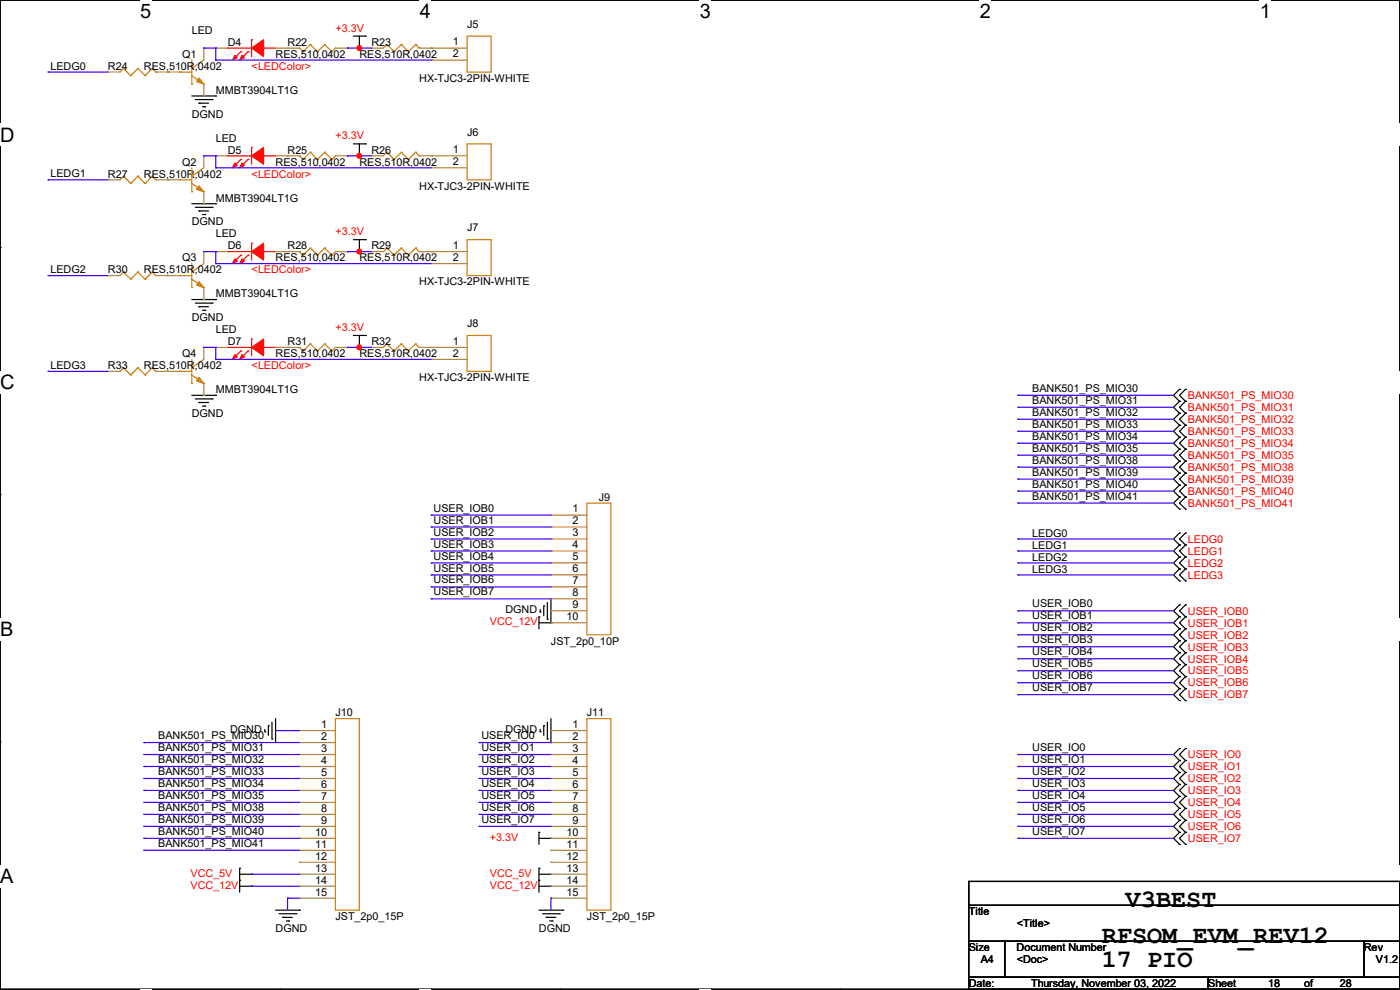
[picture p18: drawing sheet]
<svg xmlns="http://www.w3.org/2000/svg" width="297mm" height="210mm" viewBox="0 0 297 210" stroke-linecap="round" stroke-linejoin="round" font-family="sans-serif">
<defs><g id="words">
<g font-size="5.3">
<text x="238.8" y="192.5">V3BEST</text>
<text x="233.7" y="200.1">RFSOM_EVM_REV12</text>
<text x="233.7" y="205.2">17 PIO</text>
</g>
<g font-size="4.2">
<text x="29.7" y="3.9">5</text>
<text x="89.1" y="3.9">4</text>
<text x="148.5" y="3.9">3</text>
<text x="207.9" y="3.9">2</text>
<text x="267.3" y="3.9">1</text>
<text x="0" y="30.1">D</text>
<text x="0" y="82.5">C</text>
<text x="0" y="135">B</text>
<text x="0" y="187.4">A</text>
<text x="297" y="187.4">A</text>
</g>
<g font-size="2.3">
<text x="99.1" y="5.9">J5</text>
<text x="40.7" y="7.2">LED</text>
<text x="48.3" y="9.7">D4</text>
<text x="61" y="9.7">R22</text>
<text x="78.8" y="9.7">R23</text>
<text x="96.1" y="9.7">1</text>
<text x="10.7" y="14.8">LEDG0</text>
<text x="22.9" y="14.8">R24</text>
<text x="30.5" y="14.8">RES,510R,0402</text>
<text x="38.7" y="12.3">Q1</text>
<text x="58.5" y="12.3">RES,510,0402</text>
<text x="76.2" y="12.3">RES,510R,0402</text>
<text x="88.9" y="17.4">HX-TJC3-2PIN-WHITE</text>
<text x="96.1" y="12.2">2</text>
<text x="45.8" y="19.9">MMBT3904LT1G</text>
<text x="40.7" y="25">DGND</text>
<text x="99.1" y="28.8">J6</text>
<text x="38.7" y="35.1">Q2</text>
<text x="45.8" y="30.1">LED</text>
<text x="48.3" y="32.6">D5</text>
<text x="58.5" y="35.1">RES,510,0402</text>
<text x="61" y="32.6">R25</text>
<text x="76.2" y="35.1">RES,510R,0402</text>
<text x="78.8" y="32.6">R26</text>
<text x="96.1" y="32.5">1</text>
<text x="96.1" y="35.1">2</text>
<text x="10.7" y="37.6">LEDG1</text>
<text x="22.9" y="37.7">R27</text>
<text x="30.5" y="37.7">RES,510R,0402</text>
<text x="88.9" y="40.2">HX-TJC3-2PIN-WHITE</text>
<text x="40.7" y="47.8">DGND</text>
<text x="45.8" y="42.8">MMBT3904LT1G</text>
<text x="45.8" y="50.4">LED</text>
<text x="48.3" y="52.9">D6</text>
<text x="61" y="52.9">R28</text>
<text x="78.8" y="52.9">R29</text>
<text x="96.1" y="52.8">1</text>
<text x="99.1" y="49.1">J7</text>
<text x="10.7" y="58">LEDG2</text>
<text x="22.9" y="58">R30</text>
<text x="30.5" y="58">RES,510R,0402</text>
<text x="38.7" y="55.5">Q3</text>
<text x="58.5" y="55.5">RES,510,0402</text>
<text x="76.2" y="55.5">RES,510R,0402</text>
<text x="96.1" y="55.4">2</text>
<text x="45.8" y="63.1">MMBT3904LT1G</text>
<text x="88.9" y="60.5">HX-TJC3-2PIN-WHITE</text>
<text x="40.7" y="68.2">DGND</text>
<text x="45.8" y="70.7">LED</text>
<text x="99.1" y="69.4">J8</text>
<text x="38.7" y="75.8">Q4</text>
<text x="48.3" y="73.2">D7</text>
<text x="58.5" y="75.8">RES,510,0402</text>
<text x="61" y="73.2">R31</text>
<text x="76.2" y="75.8">RES,510R,0402</text>
<text x="78.8" y="73.2">R32</text>
<text x="96.1" y="73.2">1</text>
<text x="96.1" y="75.7">2</text>
<text x="10.7" y="78.3">LEDG3</text>
<text x="22.9" y="78.3">R33</text>
<text x="30.5" y="78.3">RES,510R,0402</text>
<text x="45.8" y="83.4">MMBT3904LT1G</text>
<text x="88.9" y="80.9">HX-TJC3-2PIN-WHITE</text>
<text x="219" y="83.1">BANK501_PS_MIO30</text>
<text x="40.7" y="88.5">DGND</text>
<text x="219" y="85.7">BANK501_PS_MIO31</text>
<text x="219" y="88.2">BANK501_PS_MIO32</text>
<text x="219" y="90.8">BANK501_PS_MIO33</text>
<text x="219" y="93.3">BANK501_PS_MIO34</text>
<text x="219" y="95.8">BANK501_PS_MIO35</text>
<text x="219" y="98.4">BANK501_PS_MIO38</text>
<text x="219" y="100.9">BANK501_PS_MIO39</text>
<text x="127" y="106.3">J9</text>
<text x="219" y="103.5">BANK501_PS_MIO40</text>
<text x="219" y="106">BANK501_PS_MIO41</text>
<text x="92" y="108.5">USER_IOB0</text>
<text x="92" y="111.1">USER_IOB1</text>
<text x="92" y="113.6">USER_IOB2</text>
<text x="121.5" y="108.7">1</text>
<text x="121.5" y="111.3">2</text>
<text x="121.5" y="113.8">3</text>
<text x="219" y="113.8">LEDG0</text>
<text x="92" y="116.2">USER_IOB3</text>
<text x="92" y="118.7">USER_IOB4</text>
<text x="121.5" y="116.3">4</text>
<text x="121.5" y="118.9">5</text>
<text x="219" y="116.4">LEDG1</text>
<text x="219" y="118.9">LEDG2</text>
<text x="92" y="121.2">USER_IOB5</text>
<text x="92" y="123.8">USER_IOB6</text>
<text x="121.5" y="121.4">6</text>
<text x="121.5" y="124">7</text>
<text x="219" y="121.5">LEDG3</text>
<text x="92" y="126.3">USER_IOB7</text>
<text x="107.2" y="130.1">DGND</text>
<text x="120.2" y="131.6">10</text>
<text x="121.5" y="126.5">8</text>
<text x="121.5" y="129">9</text>
<text x="219" y="128.9">USER_IOB0</text>
<text x="219" y="131.4">USER_IOB1</text>
<text x="116.9" y="136.7">JST_2p0_10P</text>
<text x="219" y="133.9">USER_IOB2</text>
<text x="219" y="136.5">USER_IOB3</text>
<text x="219" y="139">USER_IOB4</text>
<text x="219" y="141.6">USER_IOB5</text>
<text x="219" y="144.1">USER_IOB6</text>
<text x="219" y="146.6">USER_IOB7</text>
<text x="48.8" y="155.5">DGND</text>
<text x="68.1" y="154.4">1</text>
<text x="71.2" y="152">J10</text>
<text x="107.2" y="155.5">DGND</text>
<text x="121.5" y="154.4">1</text>
<text x="124.5" y="152">J11</text>
<text x="33.6" y="156.8">BANK501_PS_MIO30</text>
<text x="33.6" y="159.3">BANK501_PS_MIO31</text>
<text x="33.6" y="161.9">BANK501_PS_MIO32</text>
<text x="68.1" y="157">2</text>
<text x="68.1" y="159.5">3</text>
<text x="102.2" y="156.8">USER_IO0</text>
<text x="102.2" y="159.3">USER_IO1</text>
<text x="102.2" y="161.9">USER_IO2</text>
<text x="121.5" y="157">2</text>
<text x="121.5" y="159.5">3</text>
<text x="219" y="159.3">USER_IO0</text>
<text x="219" y="161.9">USER_IO1</text>
<text x="33.6" y="164.4">BANK501_PS_MIO33</text>
<text x="33.6" y="167">BANK501_PS_MIO34</text>
<text x="68.1" y="162.1">4</text>
<text x="68.1" y="164.6">5</text>
<text x="68.1" y="167.1">6</text>
<text x="102.2" y="164.4">USER_IO3</text>
<text x="102.2" y="167">USER_IO4</text>
<text x="121.5" y="162.1">4</text>
<text x="121.5" y="164.6">5</text>
<text x="121.5" y="167.1">6</text>
<text x="219" y="164.4">USER_IO2</text>
<text x="219" y="167">USER_IO3</text>
<text x="33.6" y="169.5">BANK501_PS_MIO35</text>
<text x="33.6" y="172">BANK501_PS_MIO38</text>
<text x="68.1" y="169.7">7</text>
<text x="68.1" y="172.2">8</text>
<text x="102.2" y="169.5">USER_IO5</text>
<text x="102.2" y="172">USER_IO6</text>
<text x="121.5" y="169.7">7</text>
<text x="121.5" y="172.2">8</text>
<text x="219" y="169.5">USER_IO4</text>
<text x="219" y="172">USER_IO5</text>
<text x="33.6" y="174.6">BANK501_PS_MIO39</text>
<text x="33.6" y="177.1">BANK501_PS_MIO40</text>
<text x="33.6" y="179.7">BANK501_PS_MIO41</text>
<text x="66.8" y="177.3">10</text>
<text x="66.8" y="179.8">11</text>
<text x="68.1" y="174.8">9</text>
<text x="102.2" y="174.6">USER_IO7</text>
<text x="120.2" y="177.3">10</text>
<text x="120.2" y="179.8">11</text>
<text x="121.5" y="174.8">9</text>
<text x="219" y="174.6">USER_IO6</text>
<text x="219" y="177.1">USER_IO7</text>
<text x="66.8" y="182.4">12</text>
<text x="66.8" y="184.9">13</text>
<text x="120.2" y="182.4">12</text>
<text x="120.2" y="184.9">13</text>
<text x="66.8" y="187.5">14</text>
<text x="66.8" y="190">15</text>
<text x="120.2" y="187.5">14</text>
<text x="120.2" y="190">15</text>
<text x="58.5" y="197.7">DGND</text>
<text x="71.2" y="195.2">JST_2p0_15P</text>
<text x="114.3" y="197.7">DGND</text>
<text x="124.5" y="195.2">JST_2p0_15P</text>
<text x="205.5" y="194.1">Title</text>
<text x="215.7" y="196.7">&lt;Title&gt;</text>
<text x="205.5" y="201.8">Size</text>
<text x="215.7" y="201.8">Document Number</text>
<text x="289.4" y="201.8">Rev</text>
<text x="205.5" y="209.4">Date:</text>
<text x="208.1" y="204.3">A4</text>
<text x="215.7" y="204.3">&lt;Doc&gt;</text>
<text x="218.7" y="209.4">Thursday, November 03, 2022</text>
<text x="256.3" y="209.4">Sheet</text>
<text x="269" y="209.4">18</text>
<text x="276.7" y="209.4">of</text>
<text x="284.3" y="209.4">28</text>
<text x="291.9" y="204.3">V1.2</text>
</g>
<g font-size="2.3" fill="#f00">
<text x="71.2" y="6.7">+3.3V</text>
<text x="53.4" y="14.8">&lt;LEDColor&gt;</text>
<text x="71.2" y="29.5">+3.3V</text>
<text x="53.4" y="37.7">&lt;LEDColor&gt;</text>
<text x="71.2" y="49.9">+3.3V</text>
<text x="53.4" y="58">&lt;LEDColor&gt;</text>
<text x="71.2" y="70.2">+3.3V</text>
<text x="53.4" y="78.3">&lt;LEDColor&gt;</text>
<text x="252" y="84.7">BANK501_PS_MIO30</text>
<text x="252" y="87.2">BANK501_PS_MIO31</text>
<text x="252" y="89.7">BANK501_PS_MIO32</text>
<text x="252" y="92.3">BANK501_PS_MIO33</text>
<text x="252" y="94.8">BANK501_PS_MIO34</text>
<text x="252" y="97.4">BANK501_PS_MIO35</text>
<text x="252" y="99.9">BANK501_PS_MIO38</text>
<text x="252" y="102.4">BANK501_PS_MIO39</text>
<text x="252" y="105">BANK501_PS_MIO40</text>
<text x="252" y="107.5">BANK501_PS_MIO41</text>
<text x="252" y="115.1">LEDG0</text>
<text x="252" y="117.7">LEDG1</text>
<text x="252" y="120.2">LEDG2</text>
<text x="252" y="122.8">LEDG3</text>
<text x="252" y="130.4">USER_IOB0</text>
<text x="103.9" y="132.7">VCC_12V</text>
<text x="252" y="132.9">USER_IOB1</text>
<text x="252" y="135.5">USER_IOB2</text>
<text x="252" y="138">USER_IOB3</text>
<text x="252" y="140.5">USER_IOB4</text>
<text x="252" y="143.1">USER_IOB5</text>
<text x="252" y="145.6">USER_IOB6</text>
<text x="252" y="148.2">USER_IOB7</text>
<text x="252" y="160.9">USER_IO0</text>
<text x="252" y="163.4">USER_IO1</text>
<text x="252" y="165.9">USER_IO2</text>
<text x="252" y="168.5">USER_IO3</text>
<text x="252" y="171">USER_IO4</text>
<text x="252" y="173.6">USER_IO5</text>
<text x="103.9" y="178.4">+3.3V</text>
<text x="252" y="176.1">USER_IO6</text>
<text x="252" y="178.6">USER_IO7</text>
<text x="40.4" y="186">VCC_5V</text>
<text x="40.4" y="188.6">VCC_12V</text>
<text x="103.9" y="186">VCC_5V</text>
<text x="103.9" y="188.6">VCC_12V</text>
</g>
</g></defs>
<path d="M0 0h297v209.8h-297z" fill="none" stroke="#000" stroke-width=".25"/>
<g fill="#fff">
<path d="M29.7 0h2.4v4.8h-2.4z"/>
<path d="M29.7 209.8h2.4v.2h-2.4z"/>
</g>
<path d="M59.4 0h.1M59.4 209.8h.1" fill="none" stroke="#000" stroke-width=".25"/>
<g fill="#fff">
<path d="M89.1 0h2.3v4.8h-2.3z"/>
<path d="M89.1 209.8h2.3v.2h-2.3z"/>
</g>
<path d="M118.8 0h.1M118.8 209.8h.1" fill="none" stroke="#000" stroke-width=".25"/>
<g fill="#fff">
<path d="M148.5 0h2.3v4.8h-2.3z"/>
<path d="M148.5 209.8h2.3v.2h-2.3z"/>
</g>
<path d="M178.2 0h.1M178.2 209.8h.1" fill="none" stroke="#000" stroke-width=".25"/>
<g fill="#fff">
<path d="M207.9 0h2.3v4.8h-2.3z"/>
<path d="M207.9 209.8h2.3v.2h-2.3z"/>
</g>
<path d="M237.6 0h.1M237.6 209.8h.1" fill="none" stroke="#000" stroke-width=".25"/>
<g fill="#fff">
<path d="M267.3 0h2.3v4.8h-2.3z"/>
<path d="M267.3 209.8h2.3v.2h-2.3z"/>
<path d="M0 26.2h3.1v4.8h-3.1z"/>
<path d="M297 26.2v4.8z"/>
<path d="M0 78.7h3.1v4.7h-3.1z"/>
<path d="M297 78.7v4.7z"/>
</g>
<path d="M0 52.5h.1M297 52.5h.1" fill="none" stroke="#000" stroke-width=".25"/>
<g fill="#fff">
<path d="M0 131.1h2.9v4.8h-2.9z"/>
<path d="M297 131.1v4.8z"/>
</g>
<path d="M0 104.9h.1M297 104.9h.1" fill="none" stroke="#000" stroke-width=".25"/>
<g fill="#fff">
<path d="M0 183.6h2.9v4.7h-2.9z"/>
<path d="M296.9 183.6h.1v4.7h-.1z"/>
</g>
<g fill="none" stroke="#000" stroke-width=".25">
<path d="M75 7.7h2.5M76.2 10.2h.1M76.2 7.7v2.5M77.5 7.7h.1M40.7 20.4h5.1M41.4 21.1h3.6M42.2 21.9h.1M42.2 21.9h2M43 22.6h.5M43.5 22.6h.1M45 21.1h.1M45.8 20.4h.1"/>
<path d="M75 30.5h2.5M76.2 33.1h.1M76.2 30.5v2.6M77.5 30.5h.1M40.7 43.2h5.1M41.4 44h3.6M42.2 44.7h.1M42.2 44.7h2M43 45.5h.5M43.5 45.5h.1M45 44h.1M45.8 43.2h.1"/>
<path d="M75 50.8h2.5M76.2 53.4h.1M76.2 50.8v2.6M77.5 50.8h.1M40.7 63.5h5.1M41.4 64.3h3.6M42.2 65.1h.1M42.2 65.1h2M43 65.8h.5M43.5 65.8h.1M45 64.3h.1M45.8 63.5h.1"/>
<path d="M75 71.2h2.5M76.2 73.7h.1M76.2 71.2v2.5M77.5 71.2h.1M40.7 83.9h5.1M41.4 84.6h3.6M42.2 85.4h.1M42.2 85.4h2M43 86.1h.5M43.5 86.1h.1M45 84.6h.1M45.8 83.9h.1"/>
<path d="M250.2 82.6h.1M250.2 85.1h.1M250.2 87.7h.1M250.2 90.2h.1M250.2 92.8h.1M250.2 95.3h.1M250.2 97.8h.1M250.2 82.6l-1.2 1.3 1.2 1.2M250.2 85.1l-1.2 1.3 1.2 1.3M250.2 87.7l-1.2 1.2 1.2 1.3M250.2 90.2l-1.2 1.3 1.2 1.3M250.2 92.8l-1.2 1.2 1.2 1.3"/>
<path d="M250.2 95.3l-1.2 1.3 1.2 1.2M250.2 97.8l-1.2 1.3 1.2 1.3M251.5 85.1h.1M251.5 82.6h.1M251.5 87.7h.1M251.5 90.2h.1M251.5 92.8h.1M251.5 95.3h.1M251.5 97.8h.1M251.5 82.6l-1.3 1.3 1.3 1.2M251.5 85.1l-1.3 1.3 1.3 1.3M251.5 87.7l-1.3 1.2 1.3 1.3"/>
<path d="M251.5 90.2l-1.3 1.3 1.3 1.3M251.5 92.8l-1.3 1.2 1.3 1.3M251.5 95.3l-1.3 1.3 1.3 1.2M251.5 97.8l-1.3 1.3 1.3 1.3M250.2 100.4h.1M250.2 102.9h.1M250.2 105.5h.1M250.2 113.1h.1M250.2 115.6h.1M250.2 118.2h.1M250.2 108h.1M250.2 100.4l-1.2 1.2 1.2 1.3"/>
<path d="M250.2 102.9l-1.2 1.3 1.2 1.3M250.2 113.1l-1.2 1.2 1.2 1.3M250.2 115.6l-1.2 1.3 1.2 1.3M250.2 118.2l-1.2 1.2 1.2 1.3M250.2 105.5l-1.2 1.2 1.2 1.3M251.5 100.4h.1M251.5 102.9h.1M251.5 105.5h.1M251.5 115.6h.1M251.5 113.1h.1M251.5 118.2h.1M251.5 108h.1"/>
<path d="M251.5 100.4l-1.3 1.2 1.3 1.3M251.5 102.9l-1.3 1.3 1.3 1.3M251.5 113.1l-1.3 1.2 1.3 1.3M251.5 115.6l-1.3 1.3 1.3 1.3M251.5 118.2l-1.3 1.2 1.3 1.3M251.5 105.5l-1.3 1.2 1.3 1.3M114.3 130.9h.1M114.3 132.1h2.6M114.3 130.9v2.5M114.6 129.8h.1M114.6 129.3v.5M115.4 128.6h.1"/>
<path d="M115.4 128.6v2M116.1 131.4h.1M116.1 127.8v3.6M116.9 132.1h.1M116.9 127v5.1M250.2 120.7h.1M250.2 123.2h.1M250.2 128.3h.1M250.2 130.9h.1M250.2 133.4h.1M250.2 135.9h.1M250.2 138.5h.1"/>
<path d="M250.2 120.7l-1.2 1.3 1.2 1.2M250.2 128.3l-1.2 1.3 1.2 1.3M250.2 130.9l-1.2 1.2 1.2 1.3M250.2 133.4l-1.2 1.3 1.2 1.2M250.2 135.9l-1.2 1.3 1.2 1.3M250.2 138.5l-1.2 1.2 1.2 1.3M251.5 120.7h.1M251.5 123.2h.1M251.5 130.9h.1M251.5 128.3h.1M251.5 133.4h.1M251.5 135.9h.1"/>
<path d="M251.5 138.5h.1M251.5 120.7l-1.3 1.3 1.3 1.2M251.5 128.3l-1.3 1.3 1.3 1.3M251.5 130.9l-1.3 1.2 1.3 1.3M251.5 133.4l-1.3 1.3 1.3 1.2M251.5 135.9l-1.3 1.3 1.3 1.3M251.5 138.5l-1.3 1.2 1.3 1.3M0 157.4h.1M56.2 155.2h.1M56.2 154.7v.5M56.9 154h.1M56.9 154v2"/>
<path d="M57.7 156.8h.1M57.7 153.2v3.6M58.5 157.5h.1M58.5 152.4v5.1M114.6 155.2h.1M114.6 154.7v.5M115.4 154h.1M115.4 154v2M116.1 156.8h.1M116.1 153.2v3.6M116.9 157.5h.1M116.9 152.4v5.1"/>
<path d="M250.2 141h.1M250.2 143.6h.1M250.2 146.1h.1M250.2 148.6h.1M250.2 158.8h.1M250.2 141l-1.2 1.3 1.2 1.3M250.2 143.6l-1.2 1.2 1.2 1.3M250.2 146.1l-1.2 1.3 1.2 1.2M250.2 158.8l-1.2 1.3 1.2 1.2M251.5 141h.1M251.5 143.6h.1M251.5 146.1h.1"/>
<path d="M251.5 148.6h.1M251.5 158.8h.1M251.5 141l-1.3 1.3 1.3 1.3M251.5 143.6l-1.3 1.2 1.3 1.3M251.5 146.1l-1.3 1.3 1.3 1.2M251.5 158.8l-1.3 1.3 1.3 1.2M297 157.4h.1M114.3 176.6h.1M114.3 176.6v2.5M114.3 177.8h2.6M116.9 177.8h.1M250.2 161.3h.1"/>
<path d="M250.2 163.9h.1M250.2 166.4h.1M250.2 169h.1M250.2 171.5h.1M250.2 174h.1M250.2 176.6h.1M250.2 179.1h.1M250.2 161.3l-1.2 1.3 1.2 1.3M250.2 163.9l-1.2 1.2 1.2 1.3M250.2 166.4l-1.2 1.3 1.2 1.3M250.2 169l-1.2 1.2 1.2 1.3M250.2 171.5l-1.2 1.3 1.2 1.2"/>
<path d="M250.2 174l-1.2 1.3 1.2 1.3M250.2 176.6l-1.2 1.2 1.2 1.3M251.5 161.3h.1M251.5 163.9h.1M251.5 166.4h.1M251.5 169h.1M251.5 171.5h.1M251.5 174h.1M251.5 176.6h.1M251.5 179.1h.1M251.5 161.3l-1.3 1.3 1.3 1.3M251.5 163.9l-1.3 1.2 1.3 1.3"/>
<path d="M251.5 166.4l-1.3 1.3 1.3 1.3M251.5 169l-1.3 1.2 1.3 1.3M251.5 171.5l-1.3 1.3 1.3 1.2M251.5 174l-1.3 1.3 1.3 1.3M251.5 176.6l-1.3 1.2 1.3 1.3M50.8 184.2h.1M50.8 186.7h.1M50.8 185.5h2.6M50.8 188h2.6M50.8 184.2v5.1M53.4 185.5h.1M53.4 188h.1"/>
<path d="M58.5 193.1h5M59.2 193.8h3.6M60 194.6h.1M60 194.6h2M60.7 195.4h.6M61.3 195.4h.1M62.8 193.8h.1M63.5 193.1h.1M114.3 184.2h.1M114.3 186.7h.1M114.3 184.2v5.1M114.3 185.5h2.6"/>
<path d="M114.3 188h2.6M114.3 193.1h5.1M115.1 193.8h3.6M115.9 194.6h.1M115.9 194.6h2M116.6 195.4h.5M116.9 185.5h.1M116.9 188h.1M117.1 195.4h.1M118.7 193.8h.1M119.4 193.1h.1M205.5 187h91.5v5.1h-91.5z"/>
<path d="M205.5 192.1h91.5v7.6h-91.5zM205.5 199.7h7.6v7.6h-7.6zM213.1 199.7h76.2v7.6h-76.2zM289.3 199.7h7.7v7.6h-7.7zM205.5 207.3h50.8v2.5h-50.8zM256.3 207.3h40.7v2.5h-40.7z"/>
</g>
<g fill="none" stroke="#cc8006" stroke-width=".25">
<path d="M26.2 14.5h.1M26.2 14.5l-.8 .8M26.2 14.5l1.5 1.5M27.7 16h.1M29.3 14.5h.1M29.3 14.5l-1.6 1.5M29.3 14.5l1.5 1.5M30.8 16h.1M32.3 14.5h.1M32.3 14.5l-1.5 1.5M32.3 14.5l.8 .8M33.1 15.3h.1"/>
<path d="M38.1 15.3h.1M38.1 15.3h2.6M40.7 14.5h.1M40.7 17.8h.1M40.7 12.7v5.1M40.7 16l2.5 1.8M43.2 17.8h.1M43.2 12.7l-2.5 1.8M63.5 10.2h.1M63.5 10.2l.8 .8M64.3 11h.1M65.8 9.4h.1"/>
<path d="M65.8 9.4l1.6 1.6M65.8 9.4l-1.5 1.6M67.4 11h.1M68.9 9.4h.1M68.9 9.4l1.5 1.6M68.9 9.4l-1.5 1.6M70.4 11h.1M71.2 10.2l-.8 .8M82.1 9.4h.1M82.1 9.4l-.8 .8M82.1 9.4l1.5 1.6M83.6 11h.1"/>
<path d="M85.1 9.4h.1M85.1 9.4l-1.5 1.6M85.1 9.4l1.6 1.6M86.7 11h.1M88.2 9.4h.1M88.2 9.4l-1.5 1.6M88.2 9.4l.7 .8M88.9 10.2h.1M99.1 7.7h5.1v7.6h-5.1zM26.2 37.4h.1M26.2 37.4l-.8 .7M26.2 37.4l1.5 1.5"/>
<path d="M27.7 38.9h.1M29.3 37.4h.1M29.3 37.4l-1.6 1.5M29.3 37.4l1.5 1.5M30.8 38.9h.1M32.3 37.4h.1M32.3 37.4l-1.5 1.5M32.3 37.4l.8 .7M33.1 38.1h.1M38.1 38.1h.1M38.1 38.1h2.6M40.7 37.4h.1"/>
<path d="M40.7 35.6v5.1M40.7 38.9l2.5 1.8M43.2 35.6l-2.5 1.8M63.5 33.1h.1M63.5 33.1l.8 .7M64.3 33.8h.1M65.8 32.3h.1M65.8 32.3l1.6 1.5M65.8 32.3l-1.5 1.5M67.4 33.8h.1M68.9 32.3h.1M68.9 32.3l1.5 1.5"/>
<path d="M68.9 32.3l-1.5 1.5M70.4 33.8h.1M71.2 33.1l-.8 .7M82.1 32.3h.1M82.1 32.3l-.8 .8M82.1 32.3l1.5 1.5M83.6 33.8h.1M85.1 32.3h.1M85.1 32.3l-1.5 1.5M85.1 32.3l1.6 1.5M86.7 33.8h.1M88.2 32.3h.1"/>
<path d="M88.2 32.3l-1.5 1.5M88.2 32.3l.7 .8M88.9 33.1h.1M99.1 30.5h5.1v7.6h-5.1zM26.2 57.7h.1M26.2 57.7l-.8 .8M26.2 57.7l1.5 1.5M27.7 59.2h.1M29.3 57.7h.1M29.3 57.7l-1.6 1.5M29.3 57.7l1.5 1.5M30.8 59.2h.1"/>
<path d="M32.3 57.7h.1M32.3 57.7l-1.5 1.5M32.3 57.7l.8 .8M33.1 58.5h.1M38.1 58.5h.1M38.1 58.5h2.6M40.7 57.7h.1M40.7 40.7h.1M40.7 59.2l2.5 1.8M40.7 55.9v5.1M43.2 40.7h.1M43.2 55.9l-2.5 1.8"/>
<path d="M63.5 53.4h.1M63.5 53.4l.8 .7M64.3 54.1h.1M65.8 52.6h.1M65.8 52.6l1.6 1.5M65.8 52.6l-1.5 1.5M67.4 54.1h.1M68.9 52.6h.1M68.9 52.6l1.5 1.5M68.9 52.6l-1.5 1.5M70.4 54.1h.1M71.2 53.4l-.8 .7"/>
<path d="M82.1 52.6h.1M82.1 52.6l-.8 .8M82.1 52.6l1.5 1.5M83.6 54.1h.1M85.1 52.6h.1M85.1 52.6l-1.5 1.5M85.1 52.6l1.6 1.5M86.7 54.1h.1M88.2 52.6h.1M88.2 52.6l-1.5 1.5M88.2 52.6l.7 .8M88.9 53.4h.1"/>
<path d="M99.1 50.8h5.1v7.7h-5.1zM26.2 78h.1M26.2 78l-.8 .8M26.2 78l1.5 1.5M27.7 79.5h.1M29.3 78h.1M29.3 78l-1.6 1.5M29.3 78l1.5 1.5M30.8 79.5h.1M32.3 78h.1M32.3 78l-1.5 1.5M32.3 78l.8 .8"/>
<path d="M33.1 78.8h.1M38.1 78.8h.1M38.1 78.8h2.6M40.7 61h.1M40.7 78h.1M40.7 76.2v5.1M40.7 79.5l2.5 1.8M43.2 61h.1M43.2 76.2l-2.5 1.8M63.5 73.7h.1M63.5 73.7l.8 .8M64.3 74.5h.1"/>
<path d="M65.8 72.9h.1M65.8 72.9l1.6 1.6M65.8 72.9l-1.5 1.6M67.4 74.5h.1M68.9 72.9h.1M68.9 72.9l1.5 1.6M68.9 72.9l-1.5 1.6M70.4 74.5h.1M71.2 73.7l-.8 .8M82.1 72.9h.1M82.1 72.9l-.8 .8M82.1 72.9l1.5 1.6"/>
<path d="M83.6 74.5h.1M85.1 72.9h.1M85.1 72.9l-1.5 1.6M85.1 72.9l1.6 1.6M86.7 74.5h.1M88.2 72.9h.1M88.2 72.9l-1.5 1.6M88.2 72.9l.7 .8M88.9 73.7h.1M99.1 71.2h5.1v7.6h-5.1zM40.7 81.3h.1M43.2 81.3h.1"/>
<path d="M124.5 106.7h5.1v28h-5.1zM71.2 152.4h5v40.7h-5zM124.5 152.4h5.1v40.7h-5.1z"/>
</g>
<g fill="none" stroke="#a84" stroke-width=".25">
<path d="M22.9 15.3h.1M22.9 15.3h2.5M33.1 15.3h5M35.6 15.3h.1M43.2 10.2h.1M43.2 10.2v2.5M43.2 17.8v2.6M45.8 10.2h.1M45.8 10.2h2.5M58.5 10.2h5M61 10.2h.1M71.2 10.2h2.5"/>
<path d="M73.7 10.2h.1M78.8 10.2h.1M78.8 10.2h2.5M88.9 10.2h10.2M91.5 10.2h.1M91.5 12.7h.1M91.5 12.7h7.6M22.9 38.1h.1M22.9 38.1h2.5M33.1 38.1h5M35.6 38.1h.1M43.2 20.4h.1"/>
<path d="M43.2 33.1h.1M43.2 33.1v2.5M45.8 33.1h.1M45.8 33.1h2.5M58.5 33.1h5M61 33.1h.1M71.2 33.1h2.5M73.7 33.1h.1M78.8 33.1h.1M78.8 33.1h2.5M88.9 33.1h10.2M91.5 33.1h.1"/>
<path d="M91.5 35.6h.1M91.5 35.6h7.6M22.9 58.5h.1M22.9 58.5h2.5M33.1 58.5h5M35.6 58.5h.1M43.2 53.4h.1M43.2 43.2h.1M43.2 40.7v2.5M43.2 53.4v2.5M45.8 53.4h.1M45.8 53.4h2.5"/>
<path d="M58.5 53.4h5M61 53.4h.1M71.2 53.4h2.5M73.7 53.4h.1M78.8 53.4h.1M78.8 53.4h2.5M88.9 53.4h10.2M91.5 53.4h.1M91.5 55.9h.1M91.5 55.9h7.6M22.9 78.8h.1M22.9 78.8h2.5"/>
<path d="M33.1 78.8h5M35.6 78.8h.1M43.2 63.5h.1M43.2 73.7h.1M43.2 61v2.5M43.2 73.7v2.5M45.8 73.7h.1M45.8 73.7h2.5M58.5 73.7h5M61 73.7h.1M71.2 73.7h2.5M73.7 73.7h.1"/>
<path d="M78.8 73.7h.1M78.8 73.7h2.5M88.9 73.7h10.2M91.5 73.7h.1M91.5 76.2h.1M91.5 76.2h7.6M43.2 83.9h.1M43.2 81.3v2.6M116.9 109.3h.1M116.9 111.8h.1M116.9 114.3h.1M116.9 116.9h.1"/>
<path d="M116.9 119.4h.1M116.9 109.3h7.6M116.9 111.8h7.6M116.9 114.3h7.6M116.9 116.9h7.6M116.9 119.4h7.6M116.9 122h.1M116.9 124.5h.1M116.9 127h.1M116.9 129.6h.1M116.9 132.1h.1M116.9 122h7.6"/>
<path d="M116.9 124.5h7.6M116.9 127h7.6M116.9 129.6h7.6M116.9 132.1h7.6M63.5 155h.1M63.5 157.5h.1M63.5 155h7.7M63.5 157.5h7.7M116.9 155h.1M116.9 157.5h.1M116.9 155h7.6M116.9 157.5h7.6"/>
<path d="M63.5 160.1h.1M63.5 162.6h.1M63.5 165.1h.1M63.5 167.7h.1M63.5 170.2h.1M63.5 172.8h.1M63.5 175.3h.1M63.5 177.8h.1M63.5 160.1h7.7M63.5 162.6h7.7M63.5 165.1h7.7M63.5 167.7h7.7"/>
<path d="M63.5 170.2h7.7M63.5 172.8h7.7M63.5 175.3h7.7M63.5 177.8h7.7M116.9 160.1h.1M116.9 162.6h.1M116.9 165.1h.1M116.9 167.7h.1M116.9 170.2h.1M116.9 172.8h.1M116.9 175.3h.1M116.9 177.8h.1"/>
<path d="M116.9 160.1h7.6M116.9 162.6h7.6M116.9 165.1h7.6M116.9 167.7h7.6M116.9 170.2h7.6M116.9 172.8h7.6M116.9 175.3h7.6M116.9 177.8h7.6M63.5 180.4h.1M63.5 182.9h.1M63.5 185.5h.1M63.5 188h.1"/>
<path d="M63.5 190.5h.1M63.5 180.4h7.7M63.5 182.9h7.7M63.5 185.5h7.7M63.5 188h7.7M63.5 190.5h7.7M116.9 180.4h.1M116.9 182.9h.1M116.9 185.5h.1M116.9 188h.1M116.9 190.5h.1M116.9 180.4h7.6"/>
<path d="M116.9 182.9h7.6M116.9 185.5h7.6M116.9 188h7.6M116.9 190.5h7.6"/>
</g>
<g fill="#cc8006" stroke="#cc8006" stroke-width=".25">
<path d="M42.2 59.7l1 1.3-1.5-.5z"/>
<path d="M42.2 80.1l1 1.2-1.5-.5z"/>
<path d="M42.2 16.6l1 1.2-1.5-.5z"/>
<path d="M42.2 39.4l1 1.3-1.5-.5z"/>
</g>
<g fill="none" stroke="#f00" stroke-width=".25">
<path d="M48.3 10.2h.1M48.3 10.2h5.1M51.1 11h.1M51.1 11l-1.5 1.5M52.6 11h.1M52.6 11l-1.5 1.5M53.4 8.4h.1M53.4 8.4v3.6M55.9 10.2h.1M55.9 10.2h2.6M48.3 33.1h.1M48.3 33.1h5.1"/>
<path d="M51.1 33.8h.1M51.1 33.8l-1.5 1.5M52.6 33.8h.1M52.6 33.8l-1.5 1.5M53.4 31.3h.1M53.4 31.3v3.5M55.9 33.1h.1M55.9 33.1h2.6M48.3 53.4h.1M48.3 53.4h5.1M51.1 54.1h.1M51.1 54.1l-1.5 1.6"/>
<path d="M52.6 54.1h.1M52.6 54.1l-1.5 1.6M53.4 51.6h.1M53.4 51.6v3.6M55.9 53.4h.1M55.9 53.4h2.6M48.3 73.7h.1M48.3 73.7h5.1M51.1 74.5h.1M51.1 74.5l-1.5 1.5M52.6 74.5h.1M52.6 74.5l-1.5 1.5"/>
<path d="M53.4 71.9h.1M53.4 71.9v3.6M55.9 73.7h.1M55.9 73.7h2.6"/>
</g>
<g fill="#f00" stroke="#f00" stroke-width=".25">
<path d="M53.4 33.1l2.5-1.8v3.5z" fill-rule="evenodd"/>
<path d="M49.8 34.6l.5 .5-1 .5z" fill-rule="evenodd"/>
<path d="M51.4 34.6l.5 .5-1.1 .5z" fill-rule="evenodd"/>
<path d="M53.4 53.4l2.5-1.8v3.6z" fill-rule="evenodd"/>
<path d="M49.8 54.9l.5 .5-1 .5z" fill-rule="evenodd"/>
<path d="M51.4 54.9l.5 .5-1.1 .5z" fill-rule="evenodd"/>
<path d="M53.4 73.7l2.5-1.8v3.6z" fill-rule="evenodd"/>
<path d="M49.8 75.2l.5 .5-1 .5z" fill-rule="evenodd"/>
<path d="M51.4 75.2l.5 .5-1.1 .5z" fill-rule="evenodd"/>
<path d="M53.4 10.2l2.5-1.8v3.6z" fill-rule="evenodd"/>
<path d="M49.8 11.7l.5 .5-1 .5z" fill-rule="evenodd"/>
<path d="M51.4 11.7l.5 .5-1.1 .5z" fill-rule="evenodd"/>
<circle cx="76.2" cy="10.2" r=".49"/>
<circle cx="76.2" cy="33" r=".49"/>
<circle cx="76.2" cy="53.4" r=".49"/>
<circle cx="76.2" cy="73.7" r=".49"/>
</g>
<g fill="none" stroke="#4200ff" stroke-width=".25">
<path d="M10.2 15.3h.1M10.2 15.3h12.7M43.2 10.2h.1M43.2 10.2h2.6M45.8 12.7h.1M45.8 10.2h.1M45.8 12.7h45.7M45.8 10.2v2.5M73.7 10.2h.1M73.7 10.2h5.1M76.2 10.2h.1M10.2 38.1h.1"/>
<path d="M10.2 38.1h12.7M43.2 33.1h.1M43.2 33.1h2.6M45.8 33.1h.1M45.8 35.6h.1M45.8 33.1v2.5M45.8 35.6h45.7M73.7 33.1h.1M73.7 33.1h5.1M76.2 33.1h.1M10.2 58.5h.1M10.2 58.5h12.7"/>
<path d="M43.2 53.4h.1M43.2 53.4h2.6M45.8 53.4h.1M45.8 55.9h.1M45.8 53.4v2.5M45.8 55.9h45.7M73.7 53.4h.1M73.7 53.4h5.1M76.2 53.4h.1M10.2 78.8h.1M10.2 78.8h12.7M43.2 73.7h.1"/>
<path d="M43.2 73.7h2.6M45.8 73.7h.1M45.8 76.2h.1M45.8 73.7v2.5M45.8 76.2h45.7M73.7 73.7h.1M73.7 73.7h5.1M76.2 73.7h.1M215.9 83.9h.1M215.9 86.4h.1M215.9 88.9h.1M215.9 91.5h.1"/>
<path d="M215.9 94h.1M215.9 96.6h.1M215.9 99.1h.1M215.9 83.9h33.1M215.9 86.4h33.1M215.9 88.9h33.1M215.9 91.5h33.1M215.9 94h33.1M215.9 96.6h33.1M215.9 99.1h33.1M91.5 109.3h.1M91.5 111.8h.1"/>
<path d="M91.5 114.3h.1M91.5 116.9h.1M91.5 119.4h.1M91.5 109.3h25.4M91.5 111.8h25.4M91.5 114.3h25.4M91.5 116.9h25.4M91.5 119.4h25.4M215.9 114.3h.1M215.9 116.9h.1M215.9 119.4h.1M215.9 101.6h.1"/>
<path d="M215.9 104.2h.1M215.9 106.7h.1M215.9 114.3h33.1M215.9 116.9h33.1M215.9 119.4h33.1M215.9 101.6h33.1M215.9 104.2h33.1M215.9 106.7h33.1M91.5 122h.1M91.5 124.5h.1M91.5 127h.1M91.5 122h25.4"/>
<path d="M91.5 124.5h25.4M91.5 127h25.4M215.9 122h.1M215.9 129.6h.1M215.9 132.1h.1M215.9 134.7h.1M215.9 137.2h.1M215.9 139.7h.1M215.9 122h33.1M215.9 129.6h33.1M215.9 132.1h33.1M215.9 134.7h33.1"/>
<path d="M215.9 137.2h33.1M215.9 139.7h33.1M30.5 157.5h.1M30.5 157.5h33M58.5 155h.1M58.5 155h5M101.6 157.5h.1M101.6 157.5h15.3M215.9 142.3h.1M215.9 144.8h.1M215.9 147.4h.1M215.9 142.3h33.1"/>
<path d="M215.9 144.8h33.1M215.9 147.4h33.1M30.5 160.1h.1M30.5 162.6h.1M30.5 165.1h.1M30.5 167.7h.1M30.5 170.2h.1M30.5 172.8h.1M30.5 175.3h.1M30.5 177.8h.1M30.5 160.1h33M30.5 162.6h33"/>
<path d="M30.5 165.1h33M30.5 167.7h33M30.5 170.2h33M30.5 172.8h33M30.5 175.3h33M30.5 177.8h33M101.6 160.1h.1M101.6 162.6h.1M101.6 165.1h.1M101.6 167.7h.1M101.6 170.2h.1M101.6 172.8h.1"/>
<path d="M101.6 175.3h.1M101.6 160.1h15.3M101.6 162.6h15.3M101.6 165.1h15.3M101.6 167.7h15.3M101.6 170.2h15.3M101.6 172.8h15.3M101.6 175.3h15.3M215.9 160.1h.1M215.9 162.6h.1M215.9 165.1h.1M215.9 167.7h.1"/>
<path d="M215.9 170.2h.1M215.9 172.8h.1M215.9 175.3h.1M215.9 177.8h.1M215.9 160.1h33.1M215.9 162.6h33.1M215.9 165.1h33.1M215.9 167.7h33.1M215.9 170.2h33.1M215.9 172.8h33.1M215.9 175.3h33.1M215.9 177.8h33.1"/>
<path d="M30.5 180.4h.1M30.5 180.4h33M53.4 188h.1M53.4 185.5h.1M53.4 188h10.1M53.4 185.5h10.1M61 190.5h.1M61 190.5v2.6M61 190.5h2.5M116.9 190.5h.1M116.9 190.5v2.6"/>
</g>
<use href="#words"/>
</svg>
